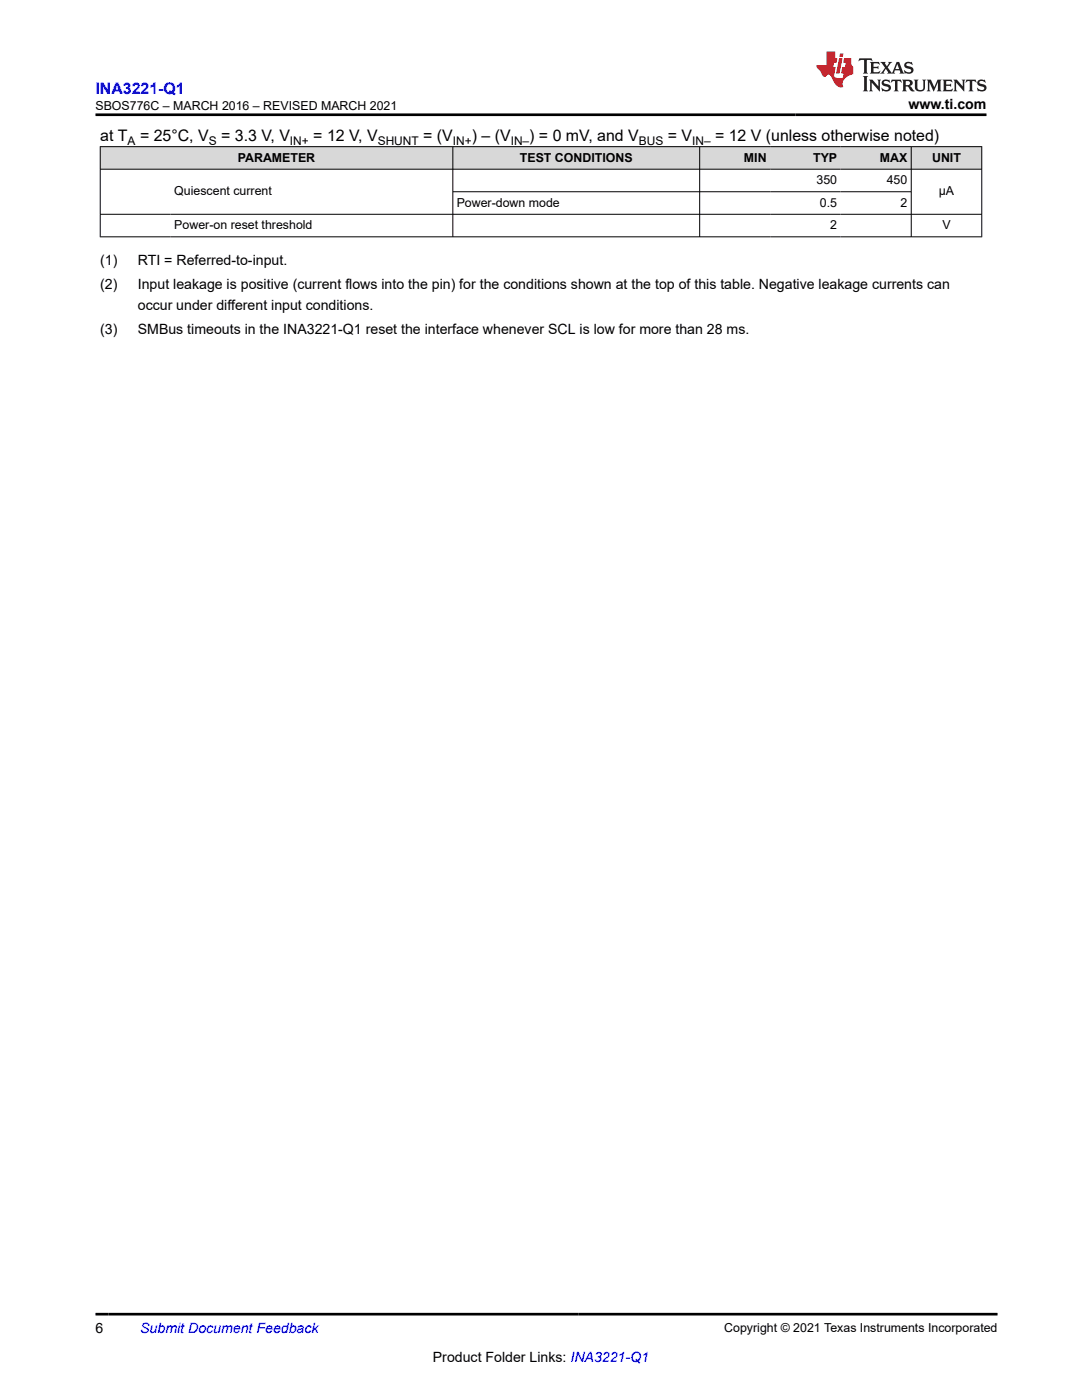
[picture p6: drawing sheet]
<svg xmlns="http://www.w3.org/2000/svg" width="216mm" height="279mm" viewBox="0 0 216 279" stroke-linecap="round" stroke-linejoin="round" font-family="sans-serif">
<defs><g id="words">
<text font-size="3.2" fill="#00f" x="19" y="18.7">INA3221-Q1</text>
<g font-size="3.2">
<text x="20" y="28.2">at T</text>
<text x="27.9" y="28.2">= 25°C, V</text>
<text x="44.1" y="28.2">= 3.3 V, V</text>
<text x="62.5" y="28.2">= 12 V, V</text>
<text x="84.5" y="28.2">= (V</text>
<text x="94.1" y="28.2">) – (V</text>
<text x="105.6" y="28.2">) = 0 mV, and V</text>
<text x="133.2" y="28.2">= V</text>
<text x="142.7" y="28.2">= 12 V (unless otherwise noted)</text>
</g>
<g font-size="2.8">
<text x="181.3" y="21.8">www.ti.com</text>
<text x="20" y="52.8">(1)</text>
<text x="27.5" y="52.8">RTI = Referred-to-input.</text>
<text x="20" y="57.6">(2)</text>
<text x="27.5" y="57.6">Input leakage is positive (current flows into the pin) for the conditions shown at the top of this table. Negative leakage currents can</text>
<text x="27.5" y="61.8">occur under different input conditions.</text>
<text x="20" y="66.6">(3)</text>
<text x="27.5" y="66.6">SMBus timeouts in the INA3221-Q1 reset the interface whenever SCL is low for more than 28 ms.</text>
<text x="19" y="266.1">6</text>
<text x="86.4" y="271.7">Product Folder Links: INA3221-Q1</text>
</g>
<text font-size="2.8" fill="#00f" x="28" y="266.1">Submit Document Feedback</text>
<g font-size="2.5">
<text x="19" y="21.9">SBOS776C – MARCH 2016 – REVISED MARCH 2021</text>
<text x="47.5" y="32.2">PARAMETER</text>
<text x="103.7" y="32.2">TEST CONDITIONS</text>
<text x="148.5" y="32.2">MIN</text>
<text x="162.2" y="32.2">TYP</text>
<text x="175.6" y="32.2">MAX</text>
<text x="186" y="32.2">UNIT</text>
<text x="34.8" y="39">Quiescent current</text>
<text x="91.1" y="41.2">Power-down mode</text>
<text x="162.9" y="36.7">350</text>
<text x="163.6" y="41.2">0.5</text>
<text x="176.9" y="36.7">450</text>
<text x="179.7" y="41.2">2</text>
<text x="187.3" y="39">μA</text>
<text x="34.8" y="45.7">Power-on reset threshold</text>
<text x="165.7" y="45.7">2</text>
<text x="188" y="45.7">V</text>
<text x="144.5" y="265.8">Copyright © 2021 Texas Instruments Incorporated</text>
</g>
<g font-size="2.4">
<text x="25.5" y="28.9">A</text>
<text x="41.7" y="28.9">S</text>
<text x="57.9" y="28.9">IN+</text>
<text x="75.4" y="28.9">SHUNT</text>
<text x="90.4" y="28.9">IN+</text>
<text x="101.9" y="28.9">IN–</text>
<text x="127.5" y="28.9">BUS</text>
<text x="138.1" y="28.9">IN–</text>
</g>
</g></defs>
<g fill="#d8d8d8">
<path d="M20 29.3h175.9v4.5h-175.9z" fill-rule="evenodd"/>
<path d="M20.1 29.3h70.2v4.4h-70.2z" fill-rule="evenodd"/>
<path d="M90.4 29.3h49.2v4.4h-49.2z" fill-rule="evenodd"/>
<path d="M139.7 29.3h14v4.4h-14z" fill-rule="evenodd"/>
<path d="M153.7 29.3h14.1v4.4h-14.1z" fill-rule="evenodd"/>
<path d="M167.8 29.3h14v4.4h-14z" fill-rule="evenodd"/>
<path d="M181.9 29.3h13.9v4.4h-13.9z" fill-rule="evenodd"/>
</g>
<path d="M19.9 29.3h176.1M19.9 33.8h176.1M20 29.2v18.1M90.4 29.2v18.1M90.4 38.3h91.5M139.6 29.2v18.1M181.8 29.2v18.1M195.9 29.2v18.1M19.9 42.8h176.1M19.9 47.3h176.1" fill="none" stroke="#000" stroke-width=".2"/>
<path d="M171.5 11.6l-.2 .6 .5-.2h.6v.1v2.2l-.2 .4h1l-.2-.4v-2.2v-.1h.5l.6 .2-.2-.6zM173.6 12.4l.2 .3v1.6l-.2 .4h1.9l.1-.6a1.08 1.08 0 0 1-1.3 .2v-.7h.6l.4 .2v-.7l-.4 .2h-.6v-.5l.2-.2a1 1 0 0 1 1 .3l-.1-.5zM175.7 12.4l.9 1.1-1 1.2h.9l-.2-.2 .5-.8 .4 .8-.2 .2h1.6l-.2-.2 .2-.5h.9l.1 .5-.1 .2h.9l-.2-.4-.8-1.9h-.5l-.9 2.1-.9-1.1 .9-1h-.8l.2 .2-.4 .6-.4-.6 .2-.2zM179 12.8l.4 1h-.7zM180.7 12.5a.65 .65 0 0 0-.2 .7 .65 .65 0 0 0 .6 .5l.6 .1 .1 .3a.79 .79 0 0 1-.7 .4 .79 .79 0 0 1-.7-.5l.1 .7 .2-.1a.93 .93 0 0 0 1.1 0 .93 .93 0 0 0 .4-.9 1.46 1.46 0 0 0-1.2-.6l-.1-.3a1.09 1.09 0 0 1 1.2 .2l-.2-.6-.1 .1-.5-.2zM172.2 15.2l.2 .4v2.2l-.2 .4h1l-.2-.4v-2.2l.2-.4zM173.4 15.9l.2 .4v1.5l-.2 .4h.8l-.3-.4 .1-1.3 1.6 1.8v-2l.2-.4h-.7l.1 .2 .1 1.1-1.2-1.3zM176.2 16a.65 .65 0 0 0-.2 .8 .65 .65 0 0 0 .6 .4l.6 .2 .1 .2a.79 .79 0 0 1-.7 .4 .79 .79 0 0 1-.7-.5l.1 .7 .2-.1a.93 .93 0 0 0 1.1 .1 .93 .93 0 0 0 .4-1 1.46 1.46 0 0 0-1.2-.5l-.1-.4a1.09 1.09 0 0 1 1.2 .2l-.1-.6-.2 .1-.5-.1zM177.9 15.9l-.1 .6a.63 .63 0 0 1 .8-.3v1.6l-.3 .4h1l-.2-.4v-1.6a.66 .66 0 0 1 .8 .3l-.1-.6zM180 15.9l.2 .4v1.5l-.2 .4h1l-.2-.2-.1-.7h.5l.1 .2a.79 .79 0 0 0 1.2 .6l-1-.9a.61 .61 0 0 0 .6-.6 .61 .61 0 0 0-.5-.7zM180.8 16.2h.1a.47 .47 0 0 1 .5 .1 .47 .47 0 0 1 .1 .5l-.1 .1-.7 .1zM182.3 15.9l.2 .2a2.27 2.27 0 0 0 .4 2 1.04 1.04 0 0 0 1.7-.7v-1.3l.2-.2h-.8l.2 .4v1.1a.6 .6 0 0 1-.6 .6 .6 .6 0 0 1-.6-.6v-1.1l.3-.4zM184.9 15.9l.2 .4v1.5l-.2 .4h.8l-.3-.4v-1.4l.9 1.9 .9-1.9v1.4l-.3 .4h1l-.2-.4v-1.5l.2-.4h-.8l-.7 1.5-.6-1.5zM188.1 15.9l.2 .4v1.5l-.2 .4h1.9l.1-.6a1.09 1.09 0 0 1-1.3 .2v-.7h.6l.4 .2v-.6l-.4 .2h-.6v-.6l.2-.1a1.01 1.01 0 0 1 1 .3l-.1-.6zM190.2 15.9l.3 .4v1.5l-.3 .4h.8l-.2-.4v-1.3l1.6 1.8v-2l.2-.4h-.7l.2 .2v1.1l-1.2-1.3zM192.8 15.9l-.1 .6a.63 .63 0 0 1 .8-.3v1.6l-.3 .4h1l-.2-.4v-1.6a.66 .66 0 0 1 .8 .3l-.1-.6zM195.2 16a.65 .65 0 0 0-.2 .8 .65 .65 0 0 0 .6 .4l.6 .2 .2 .2a.79 .79 0 0 1-.7 .4 .79 .79 0 0 1-.7-.5l.1 .7 .2-.1a.93 .93 0 0 0 1 .1 .93 .93 0 0 0 .5-1 1.46 1.46 0 0 0-1.3-.5v-.4a1.09 1.09 0 0 1 1.2 .2l-.2-.6-.2 .1-.5-.1z" fill="#231f20"/>
<path d="M164.9 10.3v2.7h-2l.1 .4 .8 1a.95 .95 0 0 0 1 .9 .59 .59 0 0 1 .5-.4 .59 .59 0 0 1 .5 .3l.4 .8a1.59 1.59 0 0 0 2.1 1.4 1.61 1.61 0 0 1 1-2.3l1-.3-.1-1.5a1.59 1.59 0 0 1-.3-1.7h-1.5l-.2 .9h.6l-.2 .9h-.5l-.2 .9v.3l.4 .1-.1 .9h-.7a.73 .73 0 0 1-1-.7l.3-1.5h-.5l.1-.9h.5l.2-.9h-.5v-1.3zM167.4 11.6l-.6 3.1h.7l.6-3.1zM167.6 10.7l-.1 .6h.7l.1-.6z" fill="#ed1c24"/>
<path d="M19 22.9h177.8M19 262.3h180" fill="none" stroke="#000" stroke-width=".53"/>
<use href="#words"/>
</svg>
